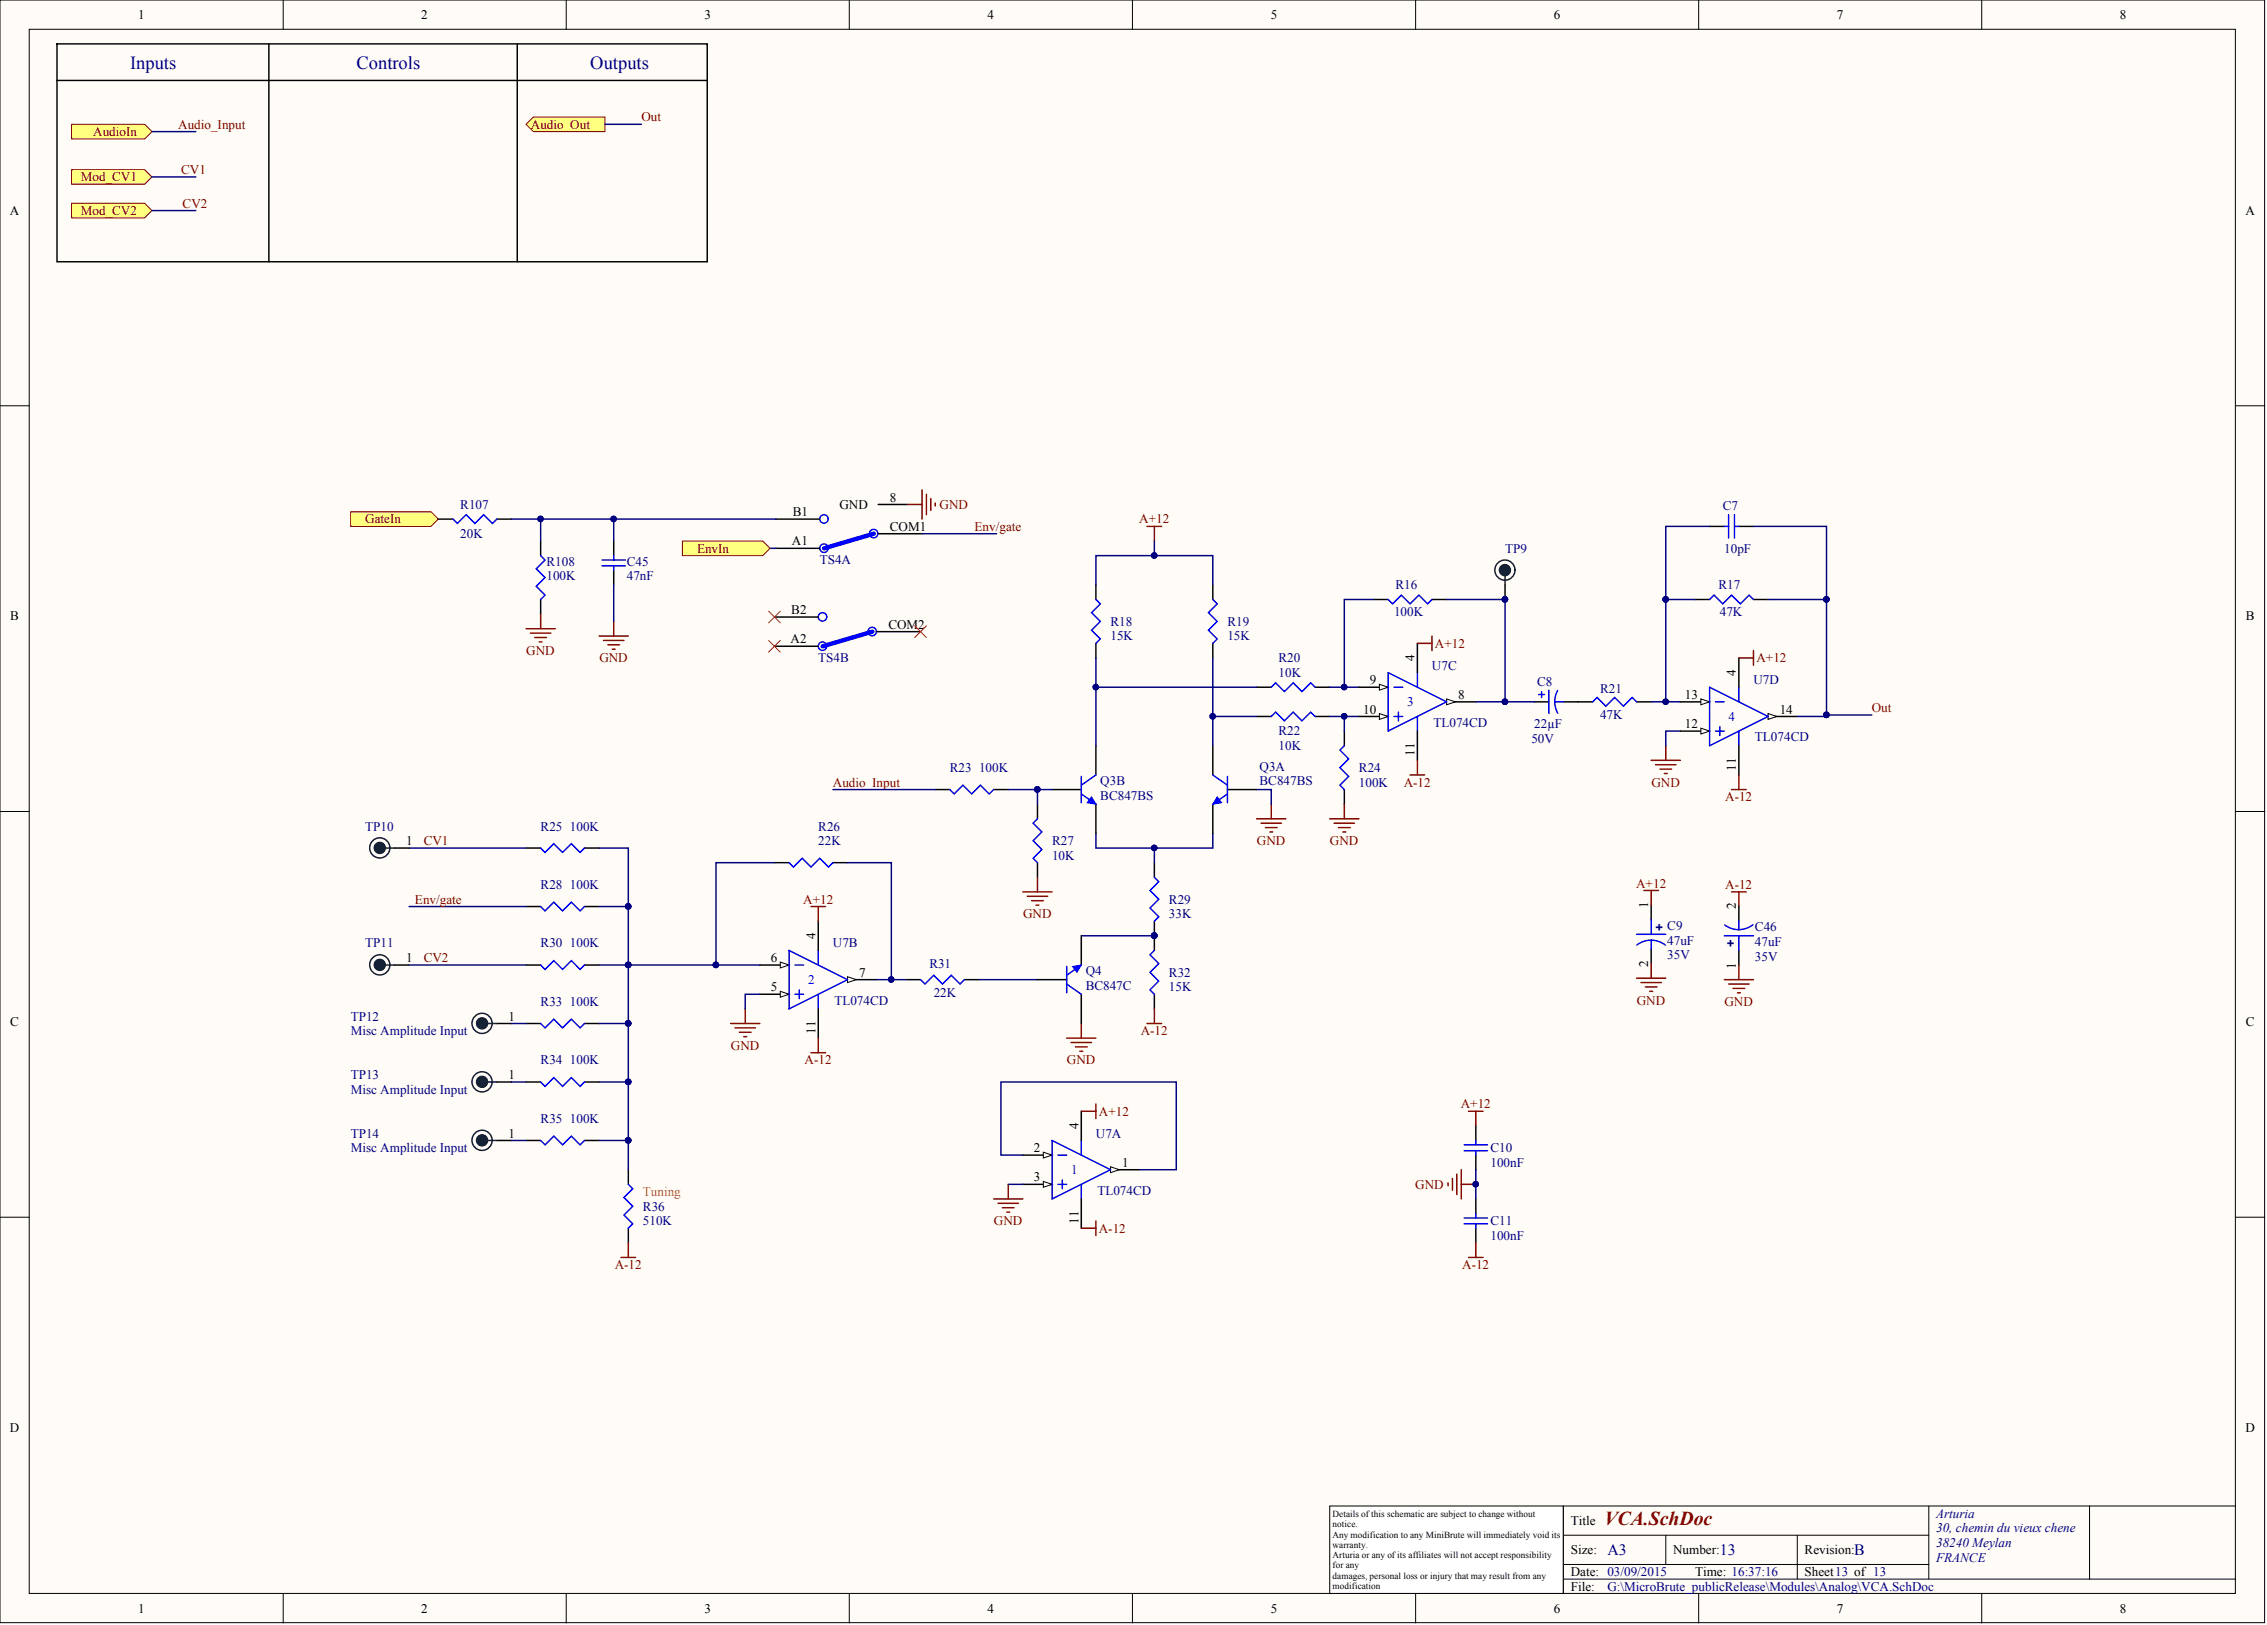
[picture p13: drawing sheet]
<svg xmlns="http://www.w3.org/2000/svg" width="393mm" height="282mm" viewBox="0 0 393 282" stroke-linecap="round" stroke-linejoin="round" font-family="sans-serif">
<defs><g id="words">
<text font-size="3.4" fill="#800000" x="278.4" y="264.5">VCA.SchDoc</text>
<g font-size="3.2" fill="#000080">
<text x="22.6" y="12">Inputs</text>
<text x="61.9" y="12">Controls</text>
<text x="102.4" y="12">Outputs</text>
</g>
<g font-size="2.7" fill="#000080">
<text x="278.9" y="269.8">A3</text>
<text x="298.4" y="269.8">13</text>
<text x="321.7" y="269.8">B</text>
</g>
<g font-size="2.3">
<text x="24" y="3.3">1</text>
<text x="73.1" y="3.3">2</text>
<text x="122.2" y="3.3">3</text>
<text x="171.3" y="3.3">4</text>
<text x="220.5" y="3.3">5</text>
<text x="269.6" y="3.3">6</text>
<text x="318.7" y="3.3">7</text>
<text x="367.8" y="3.3">8</text>
<text x="1.7" y="37.2">A</text>
<text x="389.6" y="37.2">A</text>
<text x="137.5" y="89.5">B1</text>
<text x="145.7" y="88.3">GND</text>
<text x="154.4" y="87">8</text>
<text x="137.4" y="94.6">A1</text>
<text x="154.4" y="92.1">COM1</text>
<text x="1.8" y="107.6">B</text>
<text x="137.3" y="106.5">B2</text>
<text x="389.7" y="107.6">B</text>
<text x="137.2" y="111.6">A2</text>
<text x="154.2" y="109.1">COM2</text>
<text x="237.7" y="118.7">9</text>
<text x="245.4" y="114.6" transform="rotate(-90 245.4 114.6)">4</text>
<text x="301.2" y="117.2" transform="rotate(-90 301.2 117.2)">4</text>
<text x="236.5" y="123.8">10</text>
<text x="253" y="121.2">8</text>
<text x="292.3" y="121.2">13</text>
<text x="308.8" y="123.8">14</text>
<text x="245.4" y="131.1" transform="rotate(-90 245.4 131.1)">11</text>
<text x="292.3" y="126.3">12</text>
<text x="301.2" y="133.7" transform="rotate(-90 301.2 133.7)">11</text>
<text x="70.5" y="146.6">1</text>
<text x="286" y="157.5" transform="rotate(-90 286 157.5)">1</text>
<text x="301.2" y="157.8" transform="rotate(-90 301.2 157.8)">2</text>
<text x="70.5" y="166.9">1</text>
<text x="133.7" y="166.9">6</text>
<text x="141.5" y="162.8" transform="rotate(-90 141.5 162.8)">4</text>
<text x="286" y="167.8" transform="rotate(-90 286 167.8)">2</text>
<text x="133.7" y="172">5</text>
<text x="149.1" y="169.4">7</text>
<text x="301.2" y="168" transform="rotate(-90 301.2 168)">1</text>
<text x="1.8" y="178">C</text>
<text x="88.2" y="177">1</text>
<text x="141.5" y="179.3" transform="rotate(-90 141.5 179.3)">11</text>
<text x="389.7" y="178">C</text>
<text x="88.2" y="187.2">1</text>
<text x="88.2" y="197.3">1</text>
<text x="187.1" y="195.8" transform="rotate(-90 187.1 195.8)">4</text>
<text x="179.4" y="199.9">2</text>
<text x="194.7" y="202.4">1</text>
<text x="179.4" y="204.9">3</text>
<text x="187.1" y="212.3" transform="rotate(-90 187.1 212.3)">11</text>
<text x="1.7" y="248.4">D</text>
<text x="389.6" y="248.4">D</text>
<text x="272.6" y="264.5">Title</text>
<text x="272.6" y="269.6">Size:</text>
<text x="290.3" y="269.6">Number:</text>
<text x="313.1" y="269.6">Revision:</text>
<text x="272.6" y="273.4">Date: 03/09/2015</text>
<text x="272.6" y="275.9">File:</text>
<text x="294.1" y="273.4">Time: 16:37:16</text>
<text x="313.1" y="273.4">Sheet13 of 13</text>
<text x="24" y="279.7">1</text>
<text x="73.1" y="279.7">2</text>
<text x="122.2" y="279.7">3</text>
<text x="171.3" y="279.7">4</text>
<text x="220.5" y="279.7">5</text>
<text x="269.6" y="279.7">6</text>
<text x="318.7" y="279.7">7</text>
<text x="367.8" y="279.7">8</text>
</g>
<g font-size="2.3" fill="#800000">
<text x="16.2" y="23.6">AudioIn</text>
<text x="30.9" y="22.3">Audio_Input</text>
<text x="92.1" y="22.3">Audio_Out</text>
<text x="111.3" y="21.1">Out</text>
<text x="14" y="31.5">Mod_CV1</text>
<text x="31.4" y="30.2">CV1</text>
<text x="14" y="37.3">Mod_CV2</text>
<text x="31.7" y="36">CV2</text>
<text x="163" y="88.3">GND</text>
<text x="63.4" y="90.8">GateIn</text>
<text x="120.9" y="95.9">EnvIn</text>
<text x="169.1" y="92.1">Env/gate</text>
<text x="197.7" y="90.8">A+12</text>
<text x="91.3" y="113.6">GND</text>
<text x="249" y="112.4">A+12</text>
<text x="104" y="114.9">GND</text>
<text x="304.8" y="114.9">A+12</text>
<text x="324.8" y="123.5">Out</text>
<text x="144.5" y="136.5">Audio_Input</text>
<text x="243.6" y="136.5">A-12</text>
<text x="286.5" y="136.5">GND</text>
<text x="299.3" y="139">A-12</text>
<text x="73.5" y="146.6">CV1</text>
<text x="218.1" y="146.6">GND</text>
<text x="230.8" y="146.6">GND</text>
<text x="283.9" y="153.9">A+12</text>
<text x="299.3" y="154.2">A-12</text>
<text x="72" y="156.7">Env/gate</text>
<text x="139.4" y="156.7">A+12</text>
<text x="177.5" y="159.3">GND</text>
<text x="73.5" y="166.9">CV2</text>
<text x="197.9" y="179.6">A-12</text>
<text x="284" y="174.2">GND</text>
<text x="299.2" y="174.5">GND</text>
<text x="126.8" y="182.1">GND</text>
<text x="139.6" y="184.6">A-12</text>
<text x="185.1" y="184.6">GND</text>
<text x="190.7" y="193.5">A+12</text>
<text x="253.5" y="192.2">A+12</text>
<text x="245.5" y="206.2">GND</text>
<text x="172.4" y="212.5">GND</text>
<text x="190.7" y="213.8">A-12</text>
<text x="106.7" y="220.1">A-12</text>
<text x="253.7" y="220.1">A-12</text>
</g>
<g font-size="2.3" fill="#000080">
<text x="79.9" y="88.3">R107</text>
<text x="298.9" y="88.5">C7</text>
<text x="79.9" y="93.3">20K</text>
<text x="261.1" y="95.9">TP9</text>
<text x="299.2" y="95.9">10pF</text>
<text x="94.8" y="100.7">100K</text>
<text x="94.8" y="98.2">R108</text>
<text x="108.8" y="100.7">47nF</text>
<text x="108.8" y="98.2">C45</text>
<text x="142.2" y="97.9">TS4A</text>
<text x="241.9" y="106.8">100K</text>
<text x="242.1" y="102.2">R16</text>
<text x="298.2" y="102.2">R17</text>
<text x="298.4" y="106.8">47K</text>
<text x="192.7" y="111.1">15K</text>
<text x="192.7" y="108.6">R18</text>
<text x="213" y="111.1">15K</text>
<text x="213" y="108.6">R19</text>
<text x="142" y="114.9">TS4B</text>
<text x="221.8" y="117.4">10K</text>
<text x="221.8" y="114.9">R20</text>
<text x="248.5" y="116.2">U7C</text>
<text x="266.7" y="119">C8</text>
<text x="304.2" y="118.7">U7D</text>
<text x="277.6" y="124.8">47K</text>
<text x="277.6" y="120.2">R21</text>
<text x="221.8" y="130.1">10K</text>
<text x="221.8" y="127.6">R22</text>
<text x="248.7" y="126.1">TL074CD</text>
<text x="265.7" y="128.8">50V</text>
<text x="266.2" y="126.3">22µF</text>
<text x="304.5" y="128.6">TL074CD</text>
<text x="164.8" y="133.9">R23</text>
<text x="169.9" y="133.9">100K</text>
<text x="190.9" y="136.2">Q3B</text>
<text x="218.5" y="133.7">Q3A</text>
<text x="218.5" y="136.2">BC847BS</text>
<text x="235.8" y="136.5">100K</text>
<text x="235.8" y="133.9">R24</text>
<text x="190.9" y="138.7">BC847BS</text>
<text x="63.4" y="144.1">TP10</text>
<text x="93.8" y="144.1">R25</text>
<text x="98.9" y="144.1">100K</text>
<text x="142" y="146.6">22K</text>
<text x="142" y="144.1">R26</text>
<text x="182.5" y="149.1">10K</text>
<text x="182.5" y="146.6">R27</text>
<text x="93.8" y="154.2">R28</text>
<text x="98.9" y="154.2">100K</text>
<text x="202.8" y="159.3">33K</text>
<text x="202.8" y="156.7">R29</text>
<text x="287.3" y="161.6">+ C9</text>
<text x="304.5" y="161.6">C46</text>
<text x="63.4" y="164.3">TP11</text>
<text x="93.8" y="164.3">R30</text>
<text x="98.9" y="164.3">100K</text>
<text x="144.5" y="164.3">U7B</text>
<text x="161.2" y="167.9">R31</text>
<text x="289.3" y="163.8">47uF</text>
<text x="289.3" y="166.4">35V</text>
<text x="299.6" y="164.4">+</text>
<text x="304.5" y="164.1">47uF</text>
<text x="304.5" y="166.6">35V</text>
<text x="162" y="173">22K</text>
<text x="188.4" y="169.2">Q4</text>
<text x="188.4" y="171.7">BC847C</text>
<text x="202.8" y="172">15K</text>
<text x="202.8" y="169.4">R32</text>
<text x="60.8" y="177">TP12</text>
<text x="60.8" y="179.6">Misc Amplitude Input</text>
<text x="93.8" y="174.5">R33</text>
<text x="98.9" y="174.5">100K</text>
<text x="144.8" y="174.2">TL074CD</text>
<text x="93.8" y="184.6">R34</text>
<text x="98.9" y="184.6">100K</text>
<text x="60.8" y="187.2">TP13</text>
<text x="60.8" y="189.7">Misc Amplitude Input</text>
<text x="60.8" y="197.3">TP14</text>
<text x="93.8" y="194.8">R35</text>
<text x="98.9" y="194.8">100K</text>
<text x="190.2" y="197.3">U7A</text>
<text x="60.8" y="199.9">Misc Amplitude Input</text>
<text x="258.6" y="202.4">100nF</text>
<text x="258.6" y="199.9">C10</text>
<text x="111.6" y="210">R36</text>
<text x="190.4" y="207.2">TL074CD</text>
<text x="111.6" y="212.5">510K</text>
<text x="258.6" y="215.1">100nF</text>
<text x="258.6" y="212.5">C11</text>
<text x="335.9" y="263.3">Arturia</text>
<text x="335.9" y="265.8">30, chemin du vieux chene</text>
<text x="335.9" y="268.3">38240 Meylan</text>
<text x="278.9" y="275.9">G:\MicroBrute_publicRelease\Modules\Analog\VCA.SchDoc</text>
<text x="335.9" y="270.9">FRANCE</text>
</g>
<g font-size="2.3" fill="#00f">
<text x="244.2" y="122.5">3</text>
<text x="299.9" y="125">4</text>
<text x="140.2" y="170.7">2</text>
<text x="185.8" y="203.7">1</text>
</g>
<text font-size="2.3" fill="#f60" x="111.6" y="207.5">Tuning</text>
<g font-size="1.6">
<text x="231.2" y="263.2">Details ofthis schematic are subject to change without</text>
<text x="231.2" y="264.9">notice.</text>
<text x="231.2" y="266.7">Any modification to any MiniBrute will immediately void its</text>
<text x="231.2" y="268.5">warranty.</text>
<text x="231.2" y="270.3">Arturia or any ofits affiliates will not accept responsibility</text>
<text x="231.2" y="272">for any</text>
<text x="231.2" y="273.8">damages, personal loss or injury that may result from any</text>
<text x="231.2" y="275.6">modification</text>
<text x="231.2" y="277.4">to the device.</text>
</g>
</g></defs>
<g fill="#fffcf8" stroke="#000" stroke-width=".17">
<path d="M0 0h392.9v281.5h-392.9z"/>
<path d="M5.1 5.1h382.8v271.3h-382.8z"/>
</g>
<g fill="none" stroke="#000" stroke-width=".17">
<path d="M49.1 0v5.1M98.2 0v5.1M147.4 0v5.1M196.5 0v5.1M245.6 0v5.1M294.7 0v5.1M343.8 0v5.1M0 70.4h5.1M387.9 70.4h5.1M0 140.8h5.1M387.9 140.8h5.1M0 211.1h5.1"/>
<path d="M387.9 211.1h5.1M49.1 276.4v5.1M98.2 276.4v5.1M147.4 276.4v5.1M196.5 276.4v5.1M245.6 276.4v5.1M271.3 266.3h63.4M271.3 273.9h116.6M271.3 271.4h63.4M289 266.3v5.1M294.7 276.4v5.1M311.8 266.3v7.6"/>
<path d="M334.7 261.2v12.7M343.8 276.4v5.1M362.6 261.2h-91.3v15.2M387.9 261.2h-25.3v12.7"/>
</g>
<path d="M230.7 261.2h40.5v15.2h-40.5z" fill="#fff" stroke="#000" stroke-width=".17"/>
<path d="M131.8 172.5h5.1" fill="none" stroke="#000" stroke-width=".25"/>
<path d="M135.4 172l1.5 .5-1.5 .5z" fill="#fffcf8"/>
<path d="M135.4 172l1.5 .5-1.5 .5z" fill="none" stroke="#000" stroke-width=".17"/>
<path d="M131.8 167.4h5.1" fill="none" stroke="#000" stroke-width=".25"/>
<path d="M135.4 166.9l1.5 .5-1.5 .5z" fill="#fffcf8"/>
<path d="M135.4 166.9l1.5 .5-1.5 .5z" fill="none" stroke="#000" stroke-width=".17"/>
<path d="M147.1 169.9h5" fill="none" stroke="#000" stroke-width=".25"/>
<path d="M147.1 169.4l1.5 .5-1.5 .5z" fill="#fffcf8"/>
<path d="M147.1 169.4l1.5 .5-1.5 .5z" fill="none" stroke="#000" stroke-width=".17"/>
<g fill="none" stroke="#00f" stroke-width=".25">
<path d="M299.2 91.3h.7M299.9 89.3v4M300.9 89.3v4M300.9 91.3h.8M190.2 104l.7 .7-1.5 1.6 1.5 1.5-1.5 1.5 1.5 1.5-.7 .8M210.4 104l.8 .7-1.5 1.6 1.5 1.5-1.5 1.5 1.5 1.5-.8 .8M220.6 119.2l.7-.8 1.6 1.6 1.5-1.6 1.5 1.6 1.5-1.6 .8 .8M240.9 104l.7 .7 1.5-1.5 1.6 1.5 1.5-1.5 1.5 1.5 .8-.7M267.5 120v1M268.7 119.7v4.1M270.3 119.8l-.5 1.1v.8M296.6 104l.8-.8 1.5 1.5 1.5-1.5 1.6 1.5 1.5-1.5 .7 .8"/>
<path d="M187.6 137.7l2.6 1.8M187.6 134.7v4.5M190.2 134.4l-2.6 1.8M220.6 124.3l.7-.8 1.6 1.5 1.5-1.5 1.5 1.5 1.5-1.5 .8 .8M233.3 129.3l-.8 .8 1.5 1.5-1.5 1.6 1.5 1.5-1.5 1.5 .8 .8M267 120.5h1M269.8 121.7h1.5M269.8 121.7l.2 1.3 .3 .7M276.4 121.7l.7-.7 1.5 1.5 1.6-1.5 1.5 1.5 1.5-1.5 .8 .7M93.8 157.2l.8 .8 1.5-1.5 1.5 1.5 1.5-1.5 1.6 1.5 .7-.8M136.9 149.6l.8 .8 1.5-1.5 1.5 1.5 1.5-1.5 1.6 1.5 .7-.8M180 142l-.7 .8 1.5 1.5-1.5 1.5 1.5 1.6-1.5 1.5 .7 .7"/>
<path d="M200.3 152.2l.8 .7-1.6 1.6 1.6 1.5-1.6 1.5 1.6 1.5-.8 .8M93.8 167.4l.8 .8 1.5-1.6 1.5 1.6 1.5-1.6 1.6 1.6 .7-.8M93.8 177.5l.8 .8 1.5-1.5 1.5 1.5 1.5-1.5 1.6 1.5 .7-.8M136.9 164.9l10.2 5-10.2 5.1zM137.9 167.4h1.5M137.9 172.5h1.5M138.7 171.7v1.5M142 164.9v2.5M142 172.5v2.5M159.7 169.9l.8 .8 1.5-1.5 1.5 1.5 1.6-1.5 1.5 1.5 .7-.8M200.3 164.9l-.8 .7 1.6 1.5-1.6 1.6 1.6 1.5-1.6 1.5 .8 .8M93.8 187.7l.8 .7 1.5-1.5 1.5 1.5 1.5-1.5 1.6 1.5 .7-.7"/>
<path d="M109 205.4l.8 .8-1.5 1.5 1.5 1.5-1.5 1.6 1.5 1.5-.8 .7"/>
</g>
<g fill="none" stroke="#000" stroke-width=".25">
<path d="M296.6 91.3h2.6M301.7 91.3h2.5M190.2 101.5v2.5M190.2 111.6v2.5M210.4 101.5v2.5M210.4 111.6v2.5M218 119.2h2.6M228.2 119.2h2.5M238.3 104h2.6M248.5 104h2.5M294.1 104h2.5M304.2 104h2.6"/>
<path d="M180 139.5v2.5M182.5 137h5.1M190.2 129.3v5.1M190.2 139.5v5.1M218 124.3h2.6M228.2 124.3h2.5M233.3 126.8v2.5M233.3 137v2.5M266.2 121.7h2.5M271.3 121.7h5.1M284 121.7h2.5M91.3 157.2h2.5"/>
<path d="M101.4 157.2h2.5M134.4 149.6h2.5M142 159.8v5.1M144.5 149.6h2.6M180 149.6v2.6M200.3 149.6v2.6M200.3 159.8v5.1M91.3 167.4h2.5M91.3 177.5h2.5M101.4 167.4h2.5M101.4 177.5h2.5M142 175v5.1"/>
<path d="M157.2 169.9h2.5M167.3 169.9h2.6M200.3 172.5v2.5M91.3 187.7h2.5M101.4 187.7h2.5M109 202.9v2.5M109 213v2.6"/>
</g>
<g fill="#000080" stroke="#000080" stroke-width=".17">
<circle cx="200.3" cy="162.3" r=".48"/>
<circle cx="233.2" cy="119.2" r=".48"/>
<circle cx="233.2" cy="124.3" r=".48"/>
<circle cx="200.3" cy="147.1" r=".48"/>
<circle cx="200.3" cy="96.4" r=".48"/>
<circle cx="261.1" cy="121.7" r=".48"/>
<circle cx="289" cy="121.7" r=".48"/>
<circle cx="289" cy="104" r=".48"/>
<circle cx="154.6" cy="169.9" r=".48"/>
</g>
<g fill="none" stroke="#000080" stroke-width=".25">
<path d="M200.3 93.8v2.6M296.6 91.3h-7.6v12.7M190.2 101.5v-5.1h20.2v5.1M230.7 119.2h5.1M238.3 104h-5v15.2M218 137h2.6v2.5M230.7 124.3h5.1M233.3 124.3v2.5M261.1 121.7h5.1M286.5 121.7h5.1M291.6 126.8h-2.6v2.5M147.1 149.6h7.6v20.3"/>
<path d="M190.2 144.6v2.5h20.2v-2.5M200.3 147.1v2.5M131.8 172.5h-2.5v2.5M152.1 169.9h5.1"/>
</g>
<g fill="none" stroke="#800000" stroke-width=".25">
<path d="M199 91.3h2.6M200.3 91.3v2.5M220.6 139.5v2.5M233.3 139.5v2.5M286.5 131.9h5.1M287.3 132.6h3.5M288 133.4h2M288.8 134.2h.5M289 129.3v2.6M218 142h5.1M218.8 142.8h3.6M219.6 143.6h2"/>
<path d="M220.3 144.3h.5M230.7 142h5.1M231.5 142.8h3.5M232.2 143.6h2.1M233 144.3h.5M126.8 177.5h5M127.5 178.3h3.6M128.3 179.1h2M129 179.8h.6M129.3 175v2.5M187.6 177.5v2.6M199 177.5h2.6"/>
<path d="M200.3 175v2.5M185.1 180.1h5.1M185.8 180.8h3.6M186.6 181.6h2M187.4 182.4h.5"/>
</g>
<path d="M189.4 138.2l.8 1.3-1.6-.3z" fill="#00f"/>
<path d="M189.4 138.2l.8 1.3-1.6-.3z" fill="none" stroke="#00f" stroke-width=".17"/>
<path d="M210.4 129.3v5.1M210.4 139.5v5.1M213 137h5" fill="none" stroke="#000" stroke-width=".25"/>
<path d="M210.4 134.4l2.6 1.8M213 137.7l-2.6 1.8M213 134.7v4.5" fill="none" stroke="#00f" stroke-width=".25"/>
<path d="M211.2 138.2l.8 1-1.6 .3z" fill="#00f"/>
<path d="M211.2 138.2l.8 1-1.6 .3z" fill="none" stroke="#00f" stroke-width=".17"/>
<g fill="none" stroke="#800000" stroke-width=".25">
<path d="M140.7 157.2h2.5M142 157.2v2.6M177.5 154.7h5M178.2 155.5h3.6M179 156.2h2M179.8 157h.5M180 152.2v2.5M140.7 182.6h2.5M142 180.1v2.5M254.8 192.8h2.5M256.1 192.8v2.5M107.8 218.1h2.5"/>
<path d="M109 215.6v2.5M251.3 205.2v.5M252 204.4v2M252.8 203.7v3.5M253.5 202.9v5.1M253.5 205.4h2.6M254.8 218.1h2.5M256.1 215.6v2.5"/>
</g>
<path d="M190.2 114.1v15.2M190.2 119.2h27.8M210.4 114.1v15.2M210.4 124.3h7.6M103.9 147.1h5.1v10.1M169.9 169.9h10.1M187.6 162.3h12.7M256.1 202.9v5.1" fill="none" stroke="#000080" stroke-width=".25"/>
<g fill="#000080" stroke="#000080" stroke-width=".17">
<circle cx="200.3" cy="162.3" r=".48"/>
<circle cx="190.1" cy="119.2" r=".48"/>
<circle cx="210.4" cy="124.3" r=".48"/>
<circle cx="109" cy="157.2" r=".48"/>
<circle cx="256" cy="205.4" r=".48"/>
</g>
<path d="M91.3 147.1h2.5M101.4 147.1h2.5M180 169.9h5.1M187.6 162.3v5.1M187.6 172.5v5M91.3 197.8h2.5M101.4 197.8h2.5M256.1 195.3v2.5M256.1 200.4v2.5M256.1 208v2.5M256.1 213v2.6" fill="none" stroke="#000" stroke-width=".25"/>
<g fill="none" stroke="#00f" stroke-width=".25">
<path d="M93.8 147.1l.8 .8 1.5-1.6 1.5 1.6 1.5-1.6 1.6 1.6 .7-.8M185.1 170.7l2.5 1.8M185.1 167.6v4.6M187.6 167.4l-2.5 1.8M93.8 197.8l.8 .8 1.5-1.5 1.5 1.5 1.5-1.5 1.6 1.5 .7-.8M254 198.6h4.1M254 199.6h4.1M256.1 197.8v.8M256.1 199.6v.8M254 211.3h4.1M254 212.3h4.1M256.1 210.5v.8"/>
<path d="M256.1 212.3v.7"/>
</g>
<path d="M186.1 167.6l1.5-.2-.7 1.3z" fill="#00f"/>
<path d="M186.1 167.6l1.5-.2-.7 1.3z" fill="none" stroke="#00f" stroke-width=".17"/>
<path d="M162.3 137h2.5M172.4 137h2.5M68.5 147.1h2.5M286.5 157v2.5M68.5 167.4h2.5M86.2 177.5h2.5M286.5 164.6v2.5M86.2 187.7h2.5M86.2 197.8h2.5" fill="none" stroke="#000" stroke-width=".25"/>
<path d="M164.8 137l.8 .7 1.5-1.5 1.5 1.5 1.5-1.5 1.5 1.5 .8-.7M286.5 159.5v2.6M284 162.1h5M286.5 163.1a4 4 0 0 1 2.5 .8M286.5 163.1a4 4 0 0 0-2.5 .8M286.5 163.1v1.5" fill="none" stroke="#00f" stroke-width=".25"/>
<path d="M304.2 91.3h12.7v12.7M144.5 137h17.8M174.9 137h5.1M71 147.1h20.3M71 157.2h20.3M71 167.4h20.3M88.7 177.5h2.6M88.7 187.7h2.6M88.7 197.8h2.6M109 197.8v5.1" fill="none" stroke="#000080" stroke-width=".25"/>
<g fill="#000080" stroke="#000080" stroke-width=".17">
<circle cx="180" cy="136.9" r=".48"/>
<circle cx="109" cy="197.8" r=".48"/>
<circle cx="316.9" cy="104" r=".48"/>
</g>
<g fill="#001b31" stroke="#001b31" stroke-width=".17">
<circle cx="83.6" cy="177.5" r=".99"/>
<circle cx="83.6" cy="187.7" r=".99"/>
<circle cx="83.6" cy="197.8" r=".99"/>
<circle cx="65.9" cy="147.1" r=".99"/>
<circle cx="65.9" cy="167.4" r=".99"/>
</g>
<g fill="none" stroke="#001b31" stroke-width=".25">
<path d="M65.9 147.1h2.6M65.9 167.4h2.6M83.7 177.5h2.5M83.7 187.7h2.5M83.7 197.8h2.5"/>
<circle cx="65.9" cy="147.1" r="1.75"/>
<circle cx="65.9" cy="167.4" r="1.75"/>
<circle cx="83.6" cy="177.5" r="1.75"/>
<circle cx="83.6" cy="187.7" r="1.75"/>
<circle cx="83.6" cy="197.8" r="1.75"/>
</g>
<path d="M285.2 154.5h2.6M286.5 154.5v2.5M284 169.7h5M284.7 170.4h3.6M285.5 171.2h2M286.2 172h.5M286.5 167.1v2.6" fill="none" stroke="#800000" stroke-width=".25"/>
<g fill="#fffcf8" stroke="#00f" stroke-width=".25">
<circle cx="151.6" cy="92.6" r=".74"/>
<circle cx="143" cy="90" r=".74"/>
<circle cx="143" cy="95.1" r=".74"/>
</g>
<path d="M151.6 92.6l-8.6 2.5" fill="none" stroke="#00f" stroke-width=".76"/>
<path d="M134.6 95.1h7.6M134.6 90h7.6M152.4 92.6h7.6M152.4 87.5h5" fill="none" stroke="#000" stroke-width=".25"/>
<path d="M133.6 95.1h1M160 92.6h12.9" fill="none" stroke="#000080" stroke-width=".25"/>
<g fill="#ffff80" stroke="#800000" stroke-width=".17">
<path d="M118.4 93.8h13.9l1.3 1.3-1.3 1.3h-13.9z" fill-rule="evenodd"/>
<path d="M60.8 88.8h14l1.3 1.2-1.3 1.3h-14z" fill-rule="evenodd"/>
<path d="M12.4 21.6h12.7l1.3 1.2-1.3 1.3h-12.7z" fill-rule="evenodd"/>
<path d="M92.5 20.3h12.5v2.5h-12.5l-1.2-1.2z" fill-rule="evenodd"/>
</g>
<path d="M26.4 22.8h7.6M105 21.6h6.3M306.8 104h10.1v20" fill="none" stroke="#000080" stroke-width=".25"/>
<path d="M9.9 7.6h112.8v37.8h-112.8zM9.9 14h112.8M46.7 7.6v37.8M89.8 7.6v37.8" fill="none" stroke="#000" stroke-width=".25"/>
<g fill="#000080" stroke="#000080" stroke-width=".17">
<circle cx="316.9" cy="104" r=".48"/>
<circle cx="316.9" cy="124" r=".48"/>
</g>
<path d="M12.4 29.4h12.7l1.3 1.3-1.3 1.3h-12.7z" fill-rule="evenodd" fill="#ffff80" stroke="#800000" stroke-width=".17"/>
<path d="M26.4 30.7h7.6" fill="none" stroke="#000080" stroke-width=".25"/>
<path d="M12.4 35.3h12.7l1.3 1.2-1.3 1.3h-12.7z" fill-rule="evenodd" fill="#ffff80" stroke="#800000" stroke-width=".17"/>
<path d="M26.4 36.5h7.6" fill="none" stroke="#000080" stroke-width=".25"/>
<g fill="#fffcf8" stroke="#00f" stroke-width=".25">
<circle cx="151.3" cy="109.5" r=".74"/>
<circle cx="142.7" cy="107" r=".74"/>
<circle cx="142.7" cy="112.1" r=".74"/>
</g>
<path d="M151.4 109.6l-8.7 2.5" fill="none" stroke="#00f" stroke-width=".76"/>
<path d="M134.4 112.1h7.6M134.4 107h7.6M152.1 109.6h7.6M177.5 200.4h5" fill="none" stroke="#000" stroke-width=".25"/>
<path d="M133.4 106l2 2M133.4 111.1l2 2M135.4 106l-2 2M135.4 111.1l-2 2M158.7 108.6l2 2M160.7 108.6l-2 2" fill="none" stroke="#f00" stroke-width=".17"/>
<path d="M157.4 87.5h2.6M160 85v5M160.7 85.7v3.6M161.5 86.5v2M162.3 87.2v.6" fill="none" stroke="#800000" stroke-width=".25"/>
<path d="M181 199.9l1.5 .5-1.5 .5z" fill="#fffcf8"/>
<path d="M181 199.9l1.5 .5-1.5 .5z" fill="none" stroke="#000" stroke-width=".17"/>
<path d="M177.5 205.4h5" fill="none" stroke="#000" stroke-width=".25"/>
<path d="M181 204.9l1.5 .5-1.5 .5z" fill="#fffcf8"/>
<path d="M181 204.9l1.5 .5-1.5 .5z" fill="none" stroke="#000" stroke-width=".17"/>
<path d="M192.7 202.9h5.1" fill="none" stroke="#000" stroke-width=".25"/>
<path d="M192.7 202.4l1.5 .5-1.5 .5z" fill="#fffcf8"/>
<path d="M192.7 202.4l1.5 .5-1.5 .5z" fill="none" stroke="#000" stroke-width=".17"/>
<path d="M182.5 197.8l10.2 5.1-10.2 5.1zM187.6 197.8v2.6M183.6 200.4h1.5M183.6 205.4h1.5M184.3 204.7v1.5M187.6 205.4v2.6" fill="none" stroke="#00f" stroke-width=".25"/>
<path d="M251 121.7h5.1M187.6 192.8v5M187.6 208v5" fill="none" stroke="#000" stroke-width=".25"/>
<path d="M251 121.2l1.5 .5-1.5 .5z" fill="#fffcf8"/>
<path d="M251 121.2l1.5 .5-1.5 .5z" fill="none" stroke="#000" stroke-width=".17"/>
<path d="M235.8 124.3h5.1" fill="none" stroke="#000" stroke-width=".25"/>
<path d="M239.3 123.8l1.6 .5-1.6 .5z" fill="#fffcf8"/>
<path d="M239.3 123.8l1.6 .5-1.6 .5z" fill="none" stroke="#000" stroke-width=".17"/>
<path d="M235.8 119.2h5.1" fill="none" stroke="#000" stroke-width=".25"/>
<path d="M239.3 118.7l1.6 .5-1.6 .5z" fill="#fffcf8"/>
<path d="M239.3 118.7l1.6 .5-1.6 .5z" fill="none" stroke="#000" stroke-width=".17"/>
<path d="M240.9 116.7l10.1 5-10.1 5.1zM241.9 119.2h1.5M245.9 116.7v2.5M241.9 124.3h1.5M242.6 123.5v1.5M245.9 124.3v2.5" fill="none" stroke="#00f" stroke-width=".25"/>
<path d="M245.9 111.6v5.1M245.9 126.8v5.1M306.8 124.3h5" fill="none" stroke="#000" stroke-width=".25"/>
<path d="M256.1 121.7h5" fill="none" stroke="#000080" stroke-width=".25"/>
<circle cx="261.1" cy="121.7" r=".48" fill="#000080" stroke="#000080" stroke-width=".17"/>
<path d="M306.8 123.8l1.5 .5-1.5 .5z" fill="#fffcf8"/>
<path d="M306.8 123.8l1.5 .5-1.5 .5z" fill="none" stroke="#000" stroke-width=".17"/>
<path d="M291.6 126.8h5" fill="none" stroke="#000" stroke-width=".25"/>
<path d="M295.1 126.3l1.5 .5-1.5 .5z" fill="#fffcf8"/>
<path d="M295.1 126.3l1.5 .5-1.5 .5z" fill="none" stroke="#000" stroke-width=".17"/>
<path d="M291.6 121.7h5" fill="none" stroke="#000" stroke-width=".25"/>
<path d="M295.1 121.2l1.5 .5-1.5 .5z" fill="#fffcf8"/>
<path d="M295.1 121.2l1.5 .5-1.5 .5z" fill="none" stroke="#000" stroke-width=".17"/>
<g fill="none" stroke="#00f" stroke-width=".25">
<path d="M78.6 90l.8 .8 1.5-1.5 1.5 1.5 1.5-1.5 1.5 1.5 .8-.8M93.8 96.4l.8 .7-1.6 1.6 1.6 1.5-1.6 1.5 1.6 1.5-.8 .8M104.5 97.1h4M104.5 98.2h4M106.5 96.4v.7M106.5 98.2v.7M296.6 119.2l10.2 5.1-10.2 5zM301.7 119.2v2.5M297.7 121.7h1.5M297.7 126.8h1.5M298.4 126.1v1.5M301.7 126.8v2.5"/>
<path d="M301.7 159.8v1.5M299.2 162.3h5M301.7 162.3v2.6M304.1 160.4a4 4 0 0 1-4.9 0"/>
</g>
<path d="M76.1 90h2.5M86.2 90h2.5M93.8 93.8v2.6M106.5 93.8v2.6M106.5 98.9v2.6M93.8 104v2.5M261.1 101.5v2.5M301.7 114.1v5.1M301.7 129.3v5.1M301.7 157.2v2.6M301.7 164.9v2.5" fill="none" stroke="#000" stroke-width=".25"/>
<g fill="none" stroke="#800000" stroke-width=".25">
<path d="M91.3 109.1h5M92 109.8h3.6M92.8 110.6h2M93.6 111.3h.5M93.8 106.5v2.6M103.9 110.3h5.1M104.7 111.1h3.6M105.5 111.9h2M106.2 112.6h.5M106.5 107.8v2.5M245.9 111.6h2.6M248.5 110.3v2.6"/>
<path d="M301.7 114.1h2.5M304.2 112.9v2.5M244.7 134.4h2.5M245.9 131.9v2.5M300.4 137h2.6M301.7 134.4v2.6M300.4 154.7h2.6M301.7 154.7v2.5M299.2 169.9h5M299.9 170.7h3.6M300.7 171.4h2M301.5 172.2h.5"/>
<path d="M301.7 167.4v2.5M187.6 192.8h2.6M190.2 191.5v2.5M172.4 208h5.1M173.2 208.7h3.5M173.9 209.5h2.1M174.7 210.3h.5M174.9 205.4v2.6M187.6 213h2.6M190.2 211.8v2.5"/>
</g>
<g fill="none" stroke="#000080" stroke-width=".25">
<path d="M88.7 90h45.9M93.8 90v3.8M106.5 90v3.8M106.5 101.5v6.3M251 104h10.1v17.7M294.1 104h-5.1v17.7M182.5 137h-2.5v2.5M324.8 124h-7.9v.3h-5.1M103.9 157.2h5.1v40.6h-5.1M134.4 149.6h-10.2v17.8M103.9 167.4h27.9M103.9 177.5h5.1"/>
<path d="M103.9 187.7h5.1M174.9 205.4h2.6M177.5 200.4h-3.8v-12.7h30.4v15.2h-6.3"/>
</g>
<g fill="#000080" stroke="#000080" stroke-width=".17">
<circle cx="289" cy="104" r=".48"/>
<circle cx="289" cy="121.7" r=".48"/>
<circle cx="124.2" cy="167.4" r=".48"/>
<circle cx="109" cy="167.4" r=".48"/>
<circle cx="109" cy="157.2" r=".48"/>
<circle cx="109" cy="177.5" r=".48"/>
<circle cx="109" cy="187.7" r=".48"/>
<circle cx="180" cy="136.9" r=".48"/>
<circle cx="109" cy="197.8" r=".48"/>
<circle cx="316.9" cy="124" r=".48"/>
<circle cx="106.5" cy="90" r=".48"/>
<circle cx="93.8" cy="90" r=".48"/>
<circle cx="261.1" cy="104" r=".48"/>
<circle cx="261.1" cy="121.7" r=".48"/>
</g>
<circle cx="261.1" cy="98.9" r=".99" fill="#001b31" stroke="#001b31" stroke-width=".17"/>
<g fill="none" stroke="#001b31" stroke-width=".25">
<path d="M261.1 98.9v2.6"/>
<circle cx="261.1" cy="98.9" r="1.75"/>
</g>
<use href="#words"/>
</svg>
